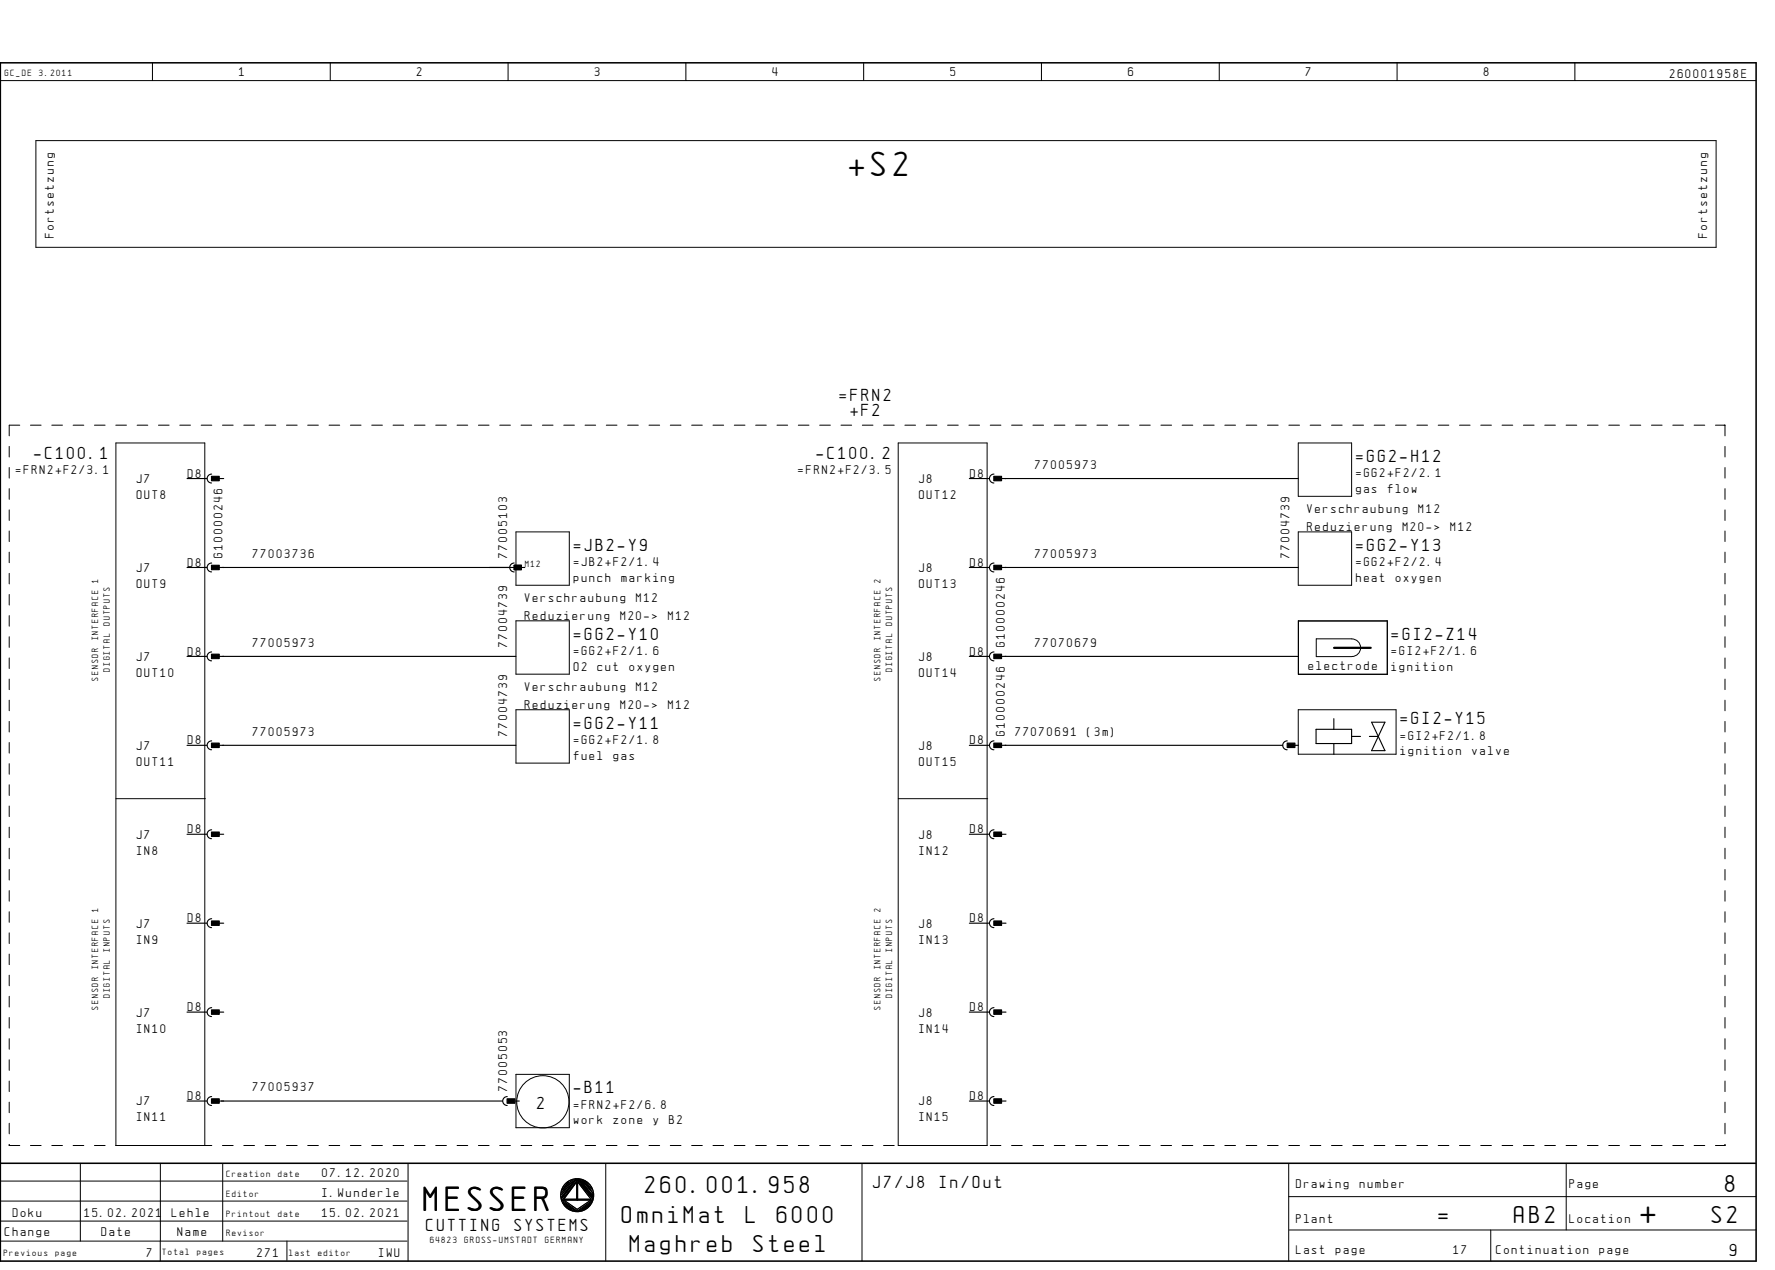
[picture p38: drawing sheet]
<svg xmlns="http://www.w3.org/2000/svg" width="399mm" height="286mm" viewBox="0 0 399 286" stroke-linecap="round" stroke-linejoin="round" font-family="sans-serif">
<defs><g id="words">
<g font-size="6.2">
<text x="191" y="39.6">+S2</text>
<text x="95.4" y="272.3">MESSER</text>
<text x="369.1" y="275.1">+</text>
</g>
<g font-size="4.4">
<text x="145.1" y="268.4">260.001.958</text>
<text x="388.1" y="268.1">8</text>
<text x="139.9" y="275">OmniMat</text>
<text x="167.8" y="275">L</text>
<text x="174.7" y="275">6000</text>
<text x="323.6" y="275.1">=</text>
<text x="340.6" y="275.1">AB2</text>
<text x="385.1" y="275.1">S2</text>
<text x="141.7" y="281.5">Maghreb</text>
<text x="169.5" y="281.5">Steel</text>
</g>
<g font-size="3.1">
<text x="188.9" y="90.1">=FRN2</text>
<text x="191.3" y="93.6">+F2</text>
<text x="7.7" y="103.1">-C100.1</text>
<text x="183.7" y="103.1">-C100.2</text>
<text x="305.1" y="103.9">=GG2-H12</text>
<text x="129.1" y="123.9">=JB2-Y9</text>
<text x="305.1" y="123.9">=GG2-Y13</text>
<text x="129.1" y="143.9">=GG2-Y10</text>
<text x="313.1" y="143.9">=GI2-Z14</text>
<text x="129.1" y="163.9">=GG2-Y11</text>
<text x="315.1" y="162.9">=GI2-Y15</text>
<text x="129.1" y="245.9">-B11</text>
<text x="120.8" y="249.4">2</text>
<text x="196.5" y="267.1">J7/J8</text>
<text x="211.4" y="267.1">In/Out</text>
<text x="95.9" y="276.8">CUTTING</text>
<text x="115.8" y="276.8">SYSTEMS</text>
<text x="389.2" y="282.4">9</text>
</g>
<g font-size="2.3">
<text x="53.8" y="17.1">1</text>
<text x="93.8" y="17.1">2</text>
<text x="133.8" y="17.1">3</text>
<text x="173.8" y="17.1">4</text>
<text x="213.8" y="17.1">5</text>
<text x="253.8" y="17.1">6</text>
<text x="293.8" y="17.1">7</text>
<text x="333.8" y="17.1">8</text>
<text x="375.6" y="17.6">260001958E</text>
<text x="12.1" y="53.5" transform="rotate(-90 12.1 53.5)">Fortsetzung</text>
<text x="384.1" y="53.5" transform="rotate(-90 384.1 53.5)">Fortsetzung</text>
<text x="3.6" y="106.6">=FRN2+F2/3.1</text>
<text x="42.3" y="107.4">D8</text>
<text x="179.6" y="106.6">=FRN2+F2/3.5</text>
<text x="218.3" y="107.4">D8</text>
<text x="232.9" y="105.4">77005973</text>
<text x="305.1" y="107.4">=GG2+F2/2.1</text>
<text x="30.8" y="108.6">J7</text>
<text x="30.8" y="112.2">OUT8</text>
<text x="206.7" y="108.6">J8</text>
<text x="206.7" y="112.2">OUT12</text>
<text x="305.1" y="110.9">gas</text>
<text x="312.2" y="110.9">flow</text>
<text x="294.1" y="115.4">Verschraubung</text>
<text x="294.1" y="119.4">Reduzierung</text>
<text x="315.6" y="119.4">M20-&gt;</text>
<text x="319.1" y="115.4">M12</text>
<text x="326.3" y="119.4">M12</text>
<text x="50.1" y="125.4" transform="rotate(-90 50.1 125.4)">G10000246</text>
<text x="56.9" y="125.4">77003736</text>
<text x="114.1" y="125.4" transform="rotate(-90 114.1 125.4)">77005103</text>
<text x="232.9" y="125.4">77005973</text>
<text x="290.1" y="125.4" transform="rotate(-90 290.1 125.4)">77004739</text>
<text x="30.8" y="128.6">J7</text>
<text x="42.3" y="127.4">D8</text>
<text x="129.1" y="127.4">=JB2+F2/1.4</text>
<text x="129.1" y="130.9">punch</text>
<text x="139.8" y="130.9">marking</text>
<text x="206.7" y="128.6">J8</text>
<text x="218.3" y="127.4">D8</text>
<text x="305.1" y="127.4">=GG2+F2/2.4</text>
<text x="305.1" y="130.9">heat</text>
<text x="314" y="130.9">oxygen</text>
<text x="30.8" y="132.2">OUT9</text>
<text x="118.1" y="135.4">Verschraubung</text>
<text x="143.1" y="135.4">M12</text>
<text x="206.7" y="132.2">OUT13</text>
<text x="118.1" y="139.4">Reduzierung</text>
<text x="139.6" y="139.4">M20-&gt;</text>
<text x="150.3" y="139.4">M12</text>
<text x="30.8" y="148.6">J7</text>
<text x="42.3" y="147.4">D8</text>
<text x="56.9" y="145.4">77005973</text>
<text x="114.1" y="145.4" transform="rotate(-90 114.1 145.4)">77004739</text>
<text x="129.1" y="147.4">=GG2+F2/1.6</text>
<text x="206.7" y="148.6">J8</text>
<text x="218.3" y="147.4">D8</text>
<text x="226.1" y="145.4" transform="rotate(-90 226.1 145.4)">G10000246</text>
<text x="232.9" y="145.4">77070679</text>
<text x="313.1" y="147.4">=GI2+F2/1.6</text>
<text x="30.8" y="152.2">OUT10</text>
<text x="118.1" y="155.4">Verschraubung</text>
<text x="129.1" y="150.9">O2</text>
<text x="134.4" y="150.9">cut</text>
<text x="141.6" y="150.9">oxygen</text>
<text x="143.1" y="155.4">M12</text>
<text x="206.7" y="152.2">OUT14</text>
<text x="294.4" y="150.7">electrode</text>
<text x="313.1" y="150.9">ignition</text>
<text x="118.1" y="159.4">Reduzierung</text>
<text x="139.6" y="159.4">M20-&gt;</text>
<text x="150.3" y="159.4">M12</text>
<text x="42.3" y="167.4">D8</text>
<text x="56.9" y="165.4">77005973</text>
<text x="114.1" y="165.4" transform="rotate(-90 114.1 165.4)">77004739</text>
<text x="129.1" y="167.4">=GG2+F2/1.8</text>
<text x="218.3" y="167.4">D8</text>
<text x="226.1" y="165.4" transform="rotate(-90 226.1 165.4)">G10000246</text>
<text x="228.4" y="165.4">77070691</text>
<text x="244.6" y="165.4">(3m)</text>
<text x="315.1" y="166.4">=GI2+F2/1.8</text>
<text x="30.8" y="168.6">J7</text>
<text x="30.8" y="172.2">OUT11</text>
<text x="129.1" y="170.9">fuel</text>
<text x="138" y="170.9">gas</text>
<text x="206.7" y="168.6">J8</text>
<text x="206.7" y="172.2">OUT15</text>
<text x="315.1" y="169.9">ignition</text>
<text x="331.2" y="169.9">valve</text>
<text x="30.8" y="188.6">J7</text>
<text x="42.3" y="187.4">D8</text>
<text x="206.7" y="188.6">J8</text>
<text x="218.3" y="187.4">D8</text>
<text x="30.8" y="192.2">IN8</text>
<text x="206.7" y="192.2">IN12</text>
<text x="30.8" y="208.6">J7</text>
<text x="42.3" y="207.4">D8</text>
<text x="206.7" y="208.6">J8</text>
<text x="218.3" y="207.4">D8</text>
<text x="30.8" y="212.2">IN9</text>
<text x="206.7" y="212.2">IN13</text>
<text x="42.3" y="227.4">D8</text>
<text x="218.3" y="227.4">D8</text>
<text x="30.8" y="228.6">J7</text>
<text x="30.8" y="232.2">IN10</text>
<text x="206.7" y="228.6">J8</text>
<text x="206.7" y="232.2">IN14</text>
<text x="56.9" y="245.4">77005937</text>
<text x="114.1" y="245.4" transform="rotate(-90 114.1 245.4)">77005053</text>
<text x="30.8" y="248.6">J7</text>
<text x="42.3" y="247.4">D8</text>
<text x="129.1" y="249.4">=FRN2+F2/6.8</text>
<text x="206.7" y="248.6">J8</text>
<text x="218.3" y="247.4">D8</text>
<text x="30.8" y="252.2">IN11</text>
<text x="129.1" y="252.9">work</text>
<text x="138" y="252.9">zone</text>
<text x="147" y="252.9">y</text>
<text x="150.6" y="252.9">B2</text>
<text x="206.7" y="252.2">IN15</text>
<text x="72.5" y="264.8">07.12.2020</text>
<text x="72.5" y="269.3">I.Wunderle</text>
<text x="291.6" y="267.1">Drawing</text>
<text x="305.9" y="267.1">number</text>
<text x="353.1" y="267.1">Page</text>
<text x="2.9" y="273.6">Doku</text>
<text x="19" y="273.6">15.02.2021</text>
<text x="38.7" y="273.6">Lehle</text>
<text x="72.5" y="273.8">15.02.2021</text>
<text x="291.6" y="275.1">Plant</text>
<text x="353.1" y="275.1">Location</text>
<text x="1.1" y="277.9">Change</text>
<text x="22.8" y="277.9">Date</text>
<text x="40" y="277.9">Name</text>
<text x="33.1" y="282.7">7</text>
<text x="57.9" y="282.8">271</text>
<text x="85.2" y="282.6">IWU</text>
<text x="291.6" y="282.1">Last</text>
<text x="300.5" y="282.1">page</text>
<text x="327" y="282.1">17</text>
<text x="336.6" y="282.1">Continuation</text>
<text x="359.9" y="282.1">page</text>
</g>
<g font-size="1.6">
<text x="1.1" y="17.1">GC_DE</text>
<text x="8.8" y="17.1">3.2011</text>
<text x="22.1" y="131.1" transform="rotate(-90 22.1 131.1)">1</text>
<text x="118.1" y="127.6">M12</text>
<text x="198.1" y="131.1" transform="rotate(-90 198.1 131.1)">2</text>
<text x="24.7" y="140.8" transform="rotate(-90 24.7 140.8)">OUTPUTS</text>
<text x="200.7" y="140.8" transform="rotate(-90 200.7 140.8)">OUTPUTS</text>
<text x="22.1" y="144" transform="rotate(-90 22.1 144)">INTERFACE</text>
<text x="198.1" y="144" transform="rotate(-90 198.1 144)">INTERFACE</text>
<text x="22.1" y="153.1" transform="rotate(-90 22.1 153.1)">SENSOR</text>
<text x="24.7" y="151.1" transform="rotate(-90 24.7 151.1)">DIGITAL</text>
<text x="198.1" y="153.1" transform="rotate(-90 198.1 153.1)">SENSOR</text>
<text x="200.7" y="151.1" transform="rotate(-90 200.7 151.1)">DIGITAL</text>
<text x="22.1" y="205.1" transform="rotate(-90 22.1 205.1)">1</text>
<text x="198.1" y="205.1" transform="rotate(-90 198.1 205.1)">2</text>
<text x="24.7" y="214.1" transform="rotate(-90 24.7 214.1)">INPUTS</text>
<text x="200.7" y="214.1" transform="rotate(-90 200.7 214.1)">INPUTS</text>
<text x="22.1" y="218" transform="rotate(-90 22.1 218)">INTERFACE</text>
<text x="198.1" y="218" transform="rotate(-90 198.1 218)">INTERFACE</text>
<text x="22.1" y="227.1" transform="rotate(-90 22.1 227.1)">SENSOR</text>
<text x="24.7" y="224.5" transform="rotate(-90 24.7 224.5)">DIGITAL</text>
<text x="198.1" y="227.1" transform="rotate(-90 198.1 227.1)">SENSOR</text>
<text x="200.7" y="224.5" transform="rotate(-90 200.7 224.5)">DIGITAL</text>
<text x="50.9" y="264.8">Creation</text>
<text x="50.9" y="269.3">Editor</text>
<text x="62.6" y="264.8">date</text>
<text x="50.9" y="273.8">Printout</text>
<text x="62.6" y="273.8">date</text>
<text x="50.9" y="278.1">Revisor</text>
<text x="96.8" y="279.5">64823</text>
<text x="104.5" y="279.5">GROSS-UMSTADT</text>
<text x="122.6" y="279.5">GERMANY</text>
<text x=".8" y="282.4">Previous</text>
<text x="12.5" y="282.4">page</text>
<text x="36.6" y="282.3">Total</text>
<text x="44.3" y="282.3">pages</text>
<text x="65.1" y="282.4">last</text>
<text x="71.5" y="282.4">editor</text>
</g>
</g></defs>
<g fill="none" stroke="#000" stroke-width=".22">
<path d="M.1 18.1h395M34.3 14.1v4M74.3 14.1v4M114.3 14.1v4M154.3 14.1v4M194.3 14.1v4M234.3 14.1v4M274.3 14.1v4M314.3 14.1v4M354.3 14.1v4M8.1 31.6h378v24h-378zM4.5 95.6h-2.4v2.4"/>
<path d="M6.8 95.6h2.5M11.6 95.6h2.5M16.4 95.6h2.5M21.2 95.6h2.5M26 95.6h2.5M30.8 95.6h2.5M35.6 95.6h2.5M40.4 95.6h2.5M45.2 95.6h2.5M50 95.6h2.5M54.8 95.6h2.5M59.6 95.6h2.5"/>
<path d="M64.4 95.6h2.5M69.2 95.6h2.4M74 95.6h2.4M78.8 95.6h2.4M83.6 95.6h2.4M88.4 95.6h2.4M93.2 95.6h2.4M98 95.6h2.4M102.8 95.6h2.4M107.6 95.6h2.4M112.4 95.6h2.4M117.2 95.6h2.4"/>
<path d="M122 95.6h2.4M126.8 95.6h2.4M131.6 95.6h2.4M136.4 95.6h2.4M141.2 95.6h2.4M146 95.6h2.4M150.8 95.6h2.4M155.6 95.6h2.4M160.4 95.6h2.4M165.2 95.6h2.4M170 95.6h2.4M174.8 95.6h2.4"/>
<path d="M179.6 95.6h2.4M184.4 95.6h2.4M189.2 95.6h2.4M194 95.6h2.4M198.8 95.6h2.4M202.1 99.6h20v158h-20zM203.6 95.6h2.4M208.4 95.6h2.4M213.2 95.6h2.4M218 95.6h2.4M222.8 95.6h2.4M227.6 95.6h2.4"/>
<path d="M232.4 95.6h2.4M237.2 95.6h2.4M242 95.6h2.4M246.8 95.6h2.4M251.6 95.6h2.4M256.4 95.6h2.4M261.2 95.6h2.4M266 95.6h2.4M270.7 95.6h2.5M275.6 95.6h2.4M280.3 95.6h2.5M285.2 95.6h2.4"/>
<path d="M290 95.6h2.4M292.1 99.6h12v12h-12zM294.7 95.6h2.5M299.6 95.6h2.4M304.4 95.6h2.4M309.1 95.6h2.5M314 95.6h2.4M318.7 95.6h2.5M323.6 95.6h2.4M328.4 95.6h2.3M333.1 95.6h2.4M337.9 95.6h2.4"/>
<path d="M342.7 95.6h2.4M347.5 95.6h2.4M352.3 95.6h2.4M357.1 95.6h2.4M361.9 95.6h2.4M366.7 95.6h2.4M371.5 95.6h2.4M376.3 95.6h2.4M381.1 95.6h2.4M385.9 95.6h2.2v2.4M2.1 100.4v2.4M2.1 105.1v2.4"/>
<path d="M2.1 109.9v2.4M2.1 114.7v2.4M2.1 119.4v2.4M116.1 119.6h12v12h-12zM292.1 119.6h12v12h-12zM388.1 100.4v2.4M388.1 105.1v2.4M388.1 109.9v2.4M388.1 114.7v2.4M388.1 119.4v2.4M2.1 124.2v2.3M2.1 129v2.3"/>
<path d="M2.1 133.7v2.4M2.1 138.5v2.3M116.1 139.6h12v12h-12zM312.1 139.6v12h-20v-12l20 .1v12h-20v-12M388.1 124.2v2.3M388.1 129v2.3M388.1 133.7v2.4M388.1 138.5v2.3M2.1 143.2v2.4M2.1 148v2.4M2.1 152.7v2.4M2.1 157.5v2.3"/>
<path d="M116.1 159.6h12v12h-12zM292.1 159.6h22v10h-22zM304.1 147.6a1.97 1.97 0 0 0 2-1.9 1.97 1.97 0 0 0-2-2h-8v4h8M388.1 143.2v2.4M388.1 148v2.4M388.1 152.7v2.4M388.1 157.5v2.3M2.1 162.3v2.3M2.1 167v2.4M2.1 171.8v2.3M2.1 176.5v2.4M26.1 179.6h20.1"/>
<path d="M202.1 179.6h20.1M388.1 162.3v2.3M388.1 167v2.4M388.1 171.8v2.3M388.1 176.5v2.4M2.1 181.3v2.4M2.1 186v2.4M2.1 190.8v2.3M2.1 195.6v2.3M388.1 181.3v2.4M388.1 186v2.4M388.1 190.8v2.3"/>
<path d="M388.1 195.6v2.3M2.1 200.3v2.4M2.1 205.1v2.3M2.1 209.8v2.4M2.1 214.6v2.4M2.1 219.3v2.4M388.1 200.3v2.4M388.1 205.1v2.3M388.1 209.8v2.4M388.1 214.6v2.4M388.1 219.3v2.4M2.1 224.1v2.4"/>
<path d="M2.1 228.9v2.3M2.1 233.6v2.4M2.1 238.3v2.4M388.1 224.1v2.4M388.1 228.9v2.3M388.1 233.6v2.4M388.1 238.3v2.4M2.1 243.1v2.4M2.1 247.9v2.4M2.1 252.6v2.4M2.1 257.4v.2h2.4M6.8 257.6h2.5"/>
<path d="M11.6 257.6h2.5M16.4 257.6h2.5M21.2 257.6h2.5M26 257.6h21.7M26.1 257.6v-158h20v158M50 257.6h2.5M54.8 257.6h2.5M59.6 257.6h2.5M64.4 257.6h2.5M69.2 257.6h2.4M74 257.6h2.4M78.8 257.6h2.4"/>
<path d="M83.6 257.6h2.4M88.4 257.6h2.4M93.2 257.6h2.4M98 257.6h2.4M102.8 257.6h2.4M107.6 257.6h2.4M112.4 257.6h2.4M116.1 241.6h12v12h-12zM117.2 257.6h2.4M122 257.6h2.4M126.8 257.6h2.4M131.6 257.6h2.4"/>
<path d="M136.4 257.6h2.4M141.2 257.6h2.4M146 257.6h2.4M150.8 257.6h2.4M155.6 257.6h2.4M160.4 257.6h2.4M165.2 257.6h2.4M170 257.6h2.4M174.8 257.6h2.4M179.6 257.6h2.4M184.4 257.6h2.4M189.2 257.6h2.4"/>
<path d="M194 257.6h2.4M198.8 257.6h2.4M222.8 257.6h2.4M227.6 257.6h2.4M232.4 257.6h2.4M237.2 257.6h2.4M242 257.6h2.4M246.8 257.6h2.4M251.6 257.6h2.4M256.4 257.6h2.4M261.2 257.6h2.4M266 257.6h2.4"/>
<path d="M270.7 257.6h2.5M275.6 257.6h2.4M280.3 257.6h2.5M285.2 257.6h2.4M290 257.6h2.4M294.7 257.6h2.5M299.6 257.6h2.4M304.4 257.6h2.4M309.1 257.6h2.5M314 257.6h2.4M318.7 257.6h2.5M323.6 257.6h2.4"/>
<path d="M328.4 257.6h2.3M333.1 257.6h2.4M337.9 257.6h2.4M342.7 257.6h2.4M347.5 257.6h2.4M352.3 257.6h2.4M357.1 257.6h2.4M361.9 257.6h2.4M366.7 257.6h2.4M371.5 257.6h2.4M376.3 257.6h2.4M381.1 257.6h2.4"/>
<path d="M388.1 257.4v.2h-2.2M388.1 243.1v2.4M388.1 247.9v2.4M388.1 252.6v2.4M.1 265.6h91.5M.1 270.1h91.5M.1 274.6h91.5M.1 279.1h91.5M18.1 261.6v17.5M36.1 261.6v22M50.1 261.7v17.4M64.6 279.1v4.4"/>
<path d="M91.8 261.7v21.9M126.5 270h.1M126.5 270l3.4 2.4M127.2 271.2l1.3 .9 1.4 .3M128.6 265.5l-2.2 2.8M129.3 265.3l-2.9 3.9M129.8 265.8h.2l2.9 3.9v.2l-3 2.1-3.1-2.1v-.2zM129.9 265.2l1.1 .2 .8 .4 1.2 1.5M132.7 269.9h.1M132.7 271.1l-1.4 1-1.4 .3M133.3 269.6l-3.4-4.2-3.4 4.4M133.3 270l-3.4 2.4"/>
<path d="M133.3 268.8v.7l-.4 1-2.5 1.7M136.3 261.7v21.9M193.9 261.7v21.9M289.9 269.1h105.2M289.9 261.7v21.9M290.1 276.6h105M335.4 276.6v7M352.4 261.6v15"/>
<circle cx="122.1" cy="247.8" r="5.9"/>
</g>
<path d="M.1 14.1h395v269.5h-395zM.1 261.6h394.9M127.9 265.8l-1.4 1.8M129.6 265.3l-3.2 4.2" fill="none" stroke="#000" stroke-width=".35"/>
<g fill="none" stroke="#000" stroke-width=".25">
<path d="M42.1 107.6h4.5M47.6 106.6a1 1 0 0 0-1 1 1 1 0 0 0 1 1M49.3 107.6h1M218.1 107.6h4.5M223.6 106.6a1 1 0 0 0-1 1 1 1 0 0 0 1 1M225.3 107.6h66.8M42.1 127.6h4.5M47.6 126.6a1 1 0 0 0-1 1 1 1 0 0 0 1 1M49.3 127.6h66.8M115.7 126.6a1 1 0 0 0-1 1 1 1 0 0 0 1 1M115.7 127.1h1.6v1h-1.6zM117.3 127.6h.8"/>
<path d="M218.1 127.6h4.5M223.6 126.6a1 1 0 0 0-1 1 1 1 0 0 0 1 1M225.3 127.6h66.8M42.1 147.6h4.5M47.6 146.6a1 1 0 0 0-1 1 1 1 0 0 0 1 1M49.3 147.6h66.8M218.1 147.6h4.5M223.6 146.6a1 1 0 0 0-1 1 1 1 0 0 0 1 1M225.3 147.6h66.8M42.1 167.6h4.5M47.6 166.6a1 1 0 0 0-1 1 1 1 0 0 0 1 1M49.3 167.6h66.8"/>
<path d="M218.1 167.6h4.5M223.6 166.6a1 1 0 0 0-1 1 1 1 0 0 0 1 1M225.3 167.6h63.3M289.6 166.6a1 1 0 0 0-1 1 1 1 0 0 0 1 1M291.3 167.6h.8M296.1 164h8v3.2h-8zM300.1 161.6v2.4M300.1 167.2v2.4M304.1 165.6h2M308.1 165.6h2M308.6 162.4l3 6.4h-3l3-6.4zM42.1 187.6h4.5"/>
<path d="M47.6 186.6a1 1 0 0 0-1 1 1 1 0 0 0 1 1M49.3 187.6h1M218.1 187.6h4.5M223.6 186.6a1 1 0 0 0-1 1 1 1 0 0 0 1 1M225.3 187.6h1M42.1 207.6h4.5M47.6 206.6a1 1 0 0 0-1 1 1 1 0 0 0 1 1M49.3 207.6h1M218.1 207.6h4.5M223.6 206.6a1 1 0 0 0-1 1 1 1 0 0 0 1 1M225.3 207.6h1M42.1 227.6h4.5"/>
<path d="M47.6 226.6a1 1 0 0 0-1 1 1 1 0 0 0 1 1M49.3 227.6h1M218.1 227.6h4.5M223.6 226.6a1 1 0 0 0-1 1 1 1 0 0 0 1 1M225.3 227.6h1M42.1 247.6h4.5M47.6 246.6a1 1 0 0 0-1 1 1 1 0 0 0 1 1M49.3 247.6h63.8M114.1 246.6a1 1 0 0 0-1 1 1 1 0 0 0 1 1M115.8 247.6h1M218.1 247.6h4.5M223.6 246.6a1 1 0 0 0-1 1 1 1 0 0 0 1 1"/>
<path d="M225.3 247.6h1M126.7 270.4l2.8 1.9M127 270.8l1.7 1.2M129 265.4l-2.6 3.3M129.6 265.3l.8 .2M132.7 270.8l-1.7 1.2M133 267.7l-1.5-1.8-.5-.3 2.3 2.6v.6l-2.6-3.3h-.5l3 3.7"/>
<circle cx="129.8" cy="268.8" r="3.7"/>
</g>
<path d="M129.8 266h.1v3.9h-.1zM127.1 269.7h5.6v.2h-5.6z" fill="#000" stroke="#000" stroke-width=".22"/>
<path d="M300.1 145.7h8.3M130.7 265.8l2.5 3.2" fill="none" stroke="#000" stroke-width=".5"/>
<g fill="#000" stroke="#000" stroke-width=".25">
<path d="M47.6 107.1h1.7v1h-1.7zM223.6 107.1h1.7v1h-1.7zM47.6 127.1h1.7v1h-1.7zM115.7 127.1h1.6v1h-1.6zM223.6 127.1h1.7v1h-1.7zM47.6 147.1h1.7v1h-1.7zM223.6 147.1h1.7v1h-1.7zM47.6 167.1h1.7v1h-1.7zM223.6 167.1h1.7v1h-1.7zM289.6 167.1h1.7v1h-1.7zM47.6 187.1h1.7v1h-1.7zM223.6 187.1h1.7v1h-1.7z"/>
<path d="M47.6 207.1h1.7v1h-1.7zM223.6 207.1h1.7v1h-1.7zM47.6 227.1h1.7v1h-1.7zM223.6 227.1h1.7v1h-1.7zM47.6 247.1h1.7v1h-1.7zM114.1 247.1h1.7v1h-1.7zM223.6 247.1h1.7v1h-1.7z"/>
</g>
<use href="#words"/>
</svg>
